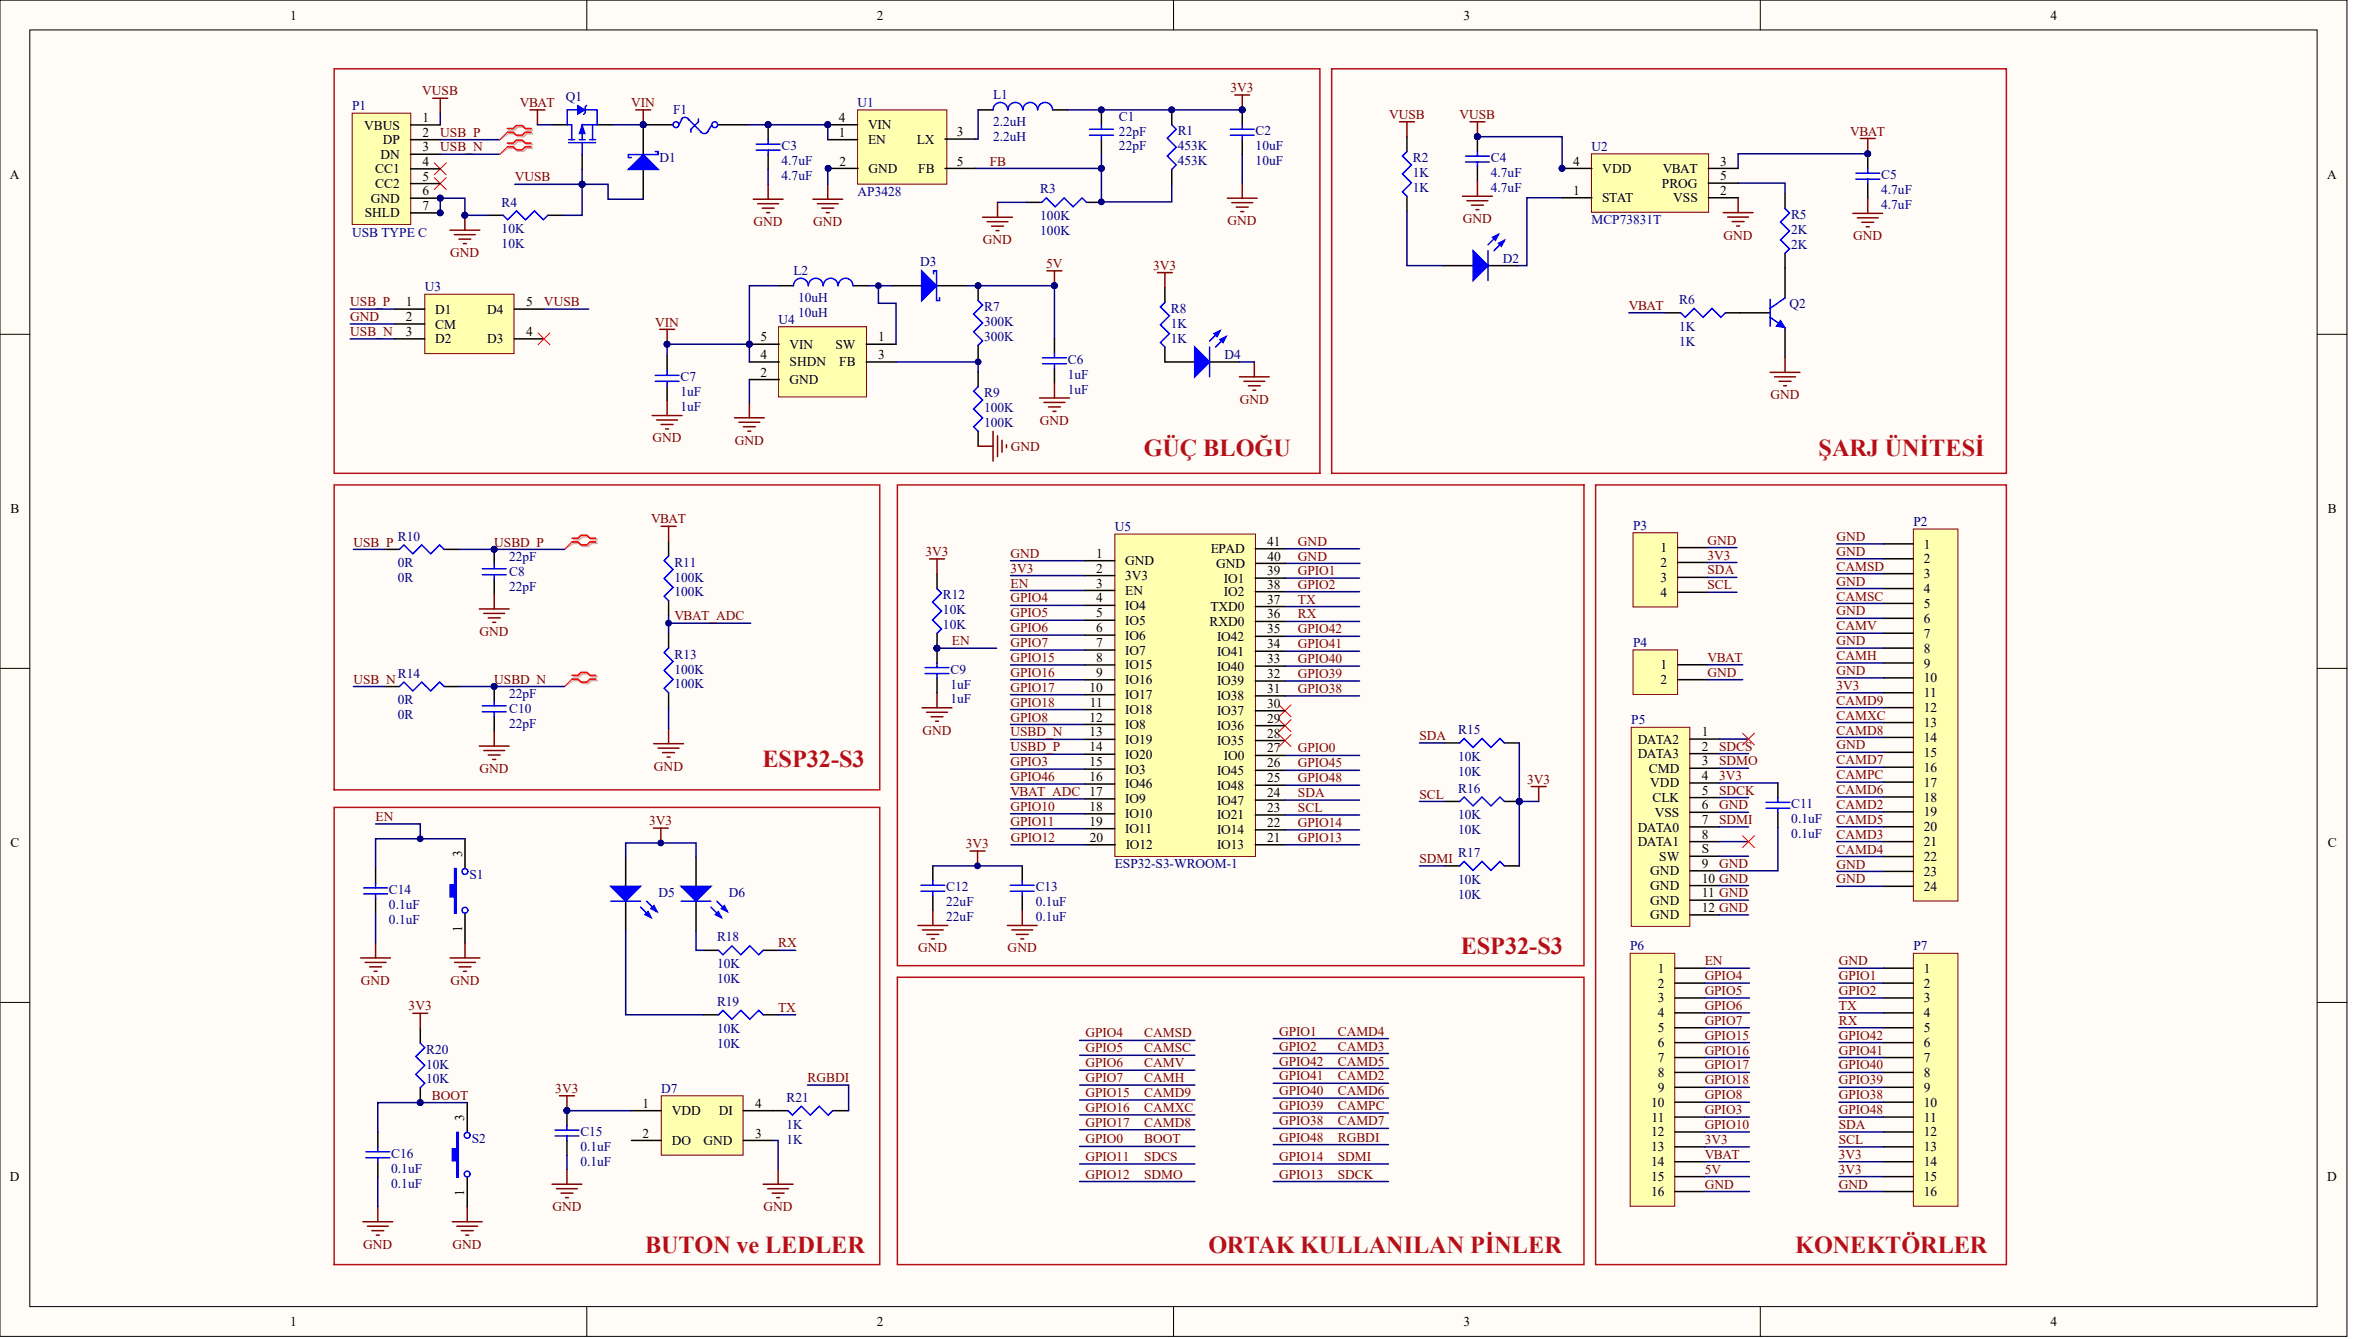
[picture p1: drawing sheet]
<svg xmlns="http://www.w3.org/2000/svg" width="666mm" height="378mm" viewBox="0 0 666 378" stroke-linecap="round" stroke-linejoin="round" font-family="sans-serif">
<defs><g id="words">
<g font-size="6.8" fill="#b70f17">
<text x="322.7" y="128.8">GÜÇ BLOĞU</text>
<text x="513.1" y="128.8">ŞARJ ÜNİTESİ</text>
<text x="215.1" y="216.4">ESP32-S3</text>
<text x="412.1" y="269.3">ESP32-S3</text>
<text x="182" y="353.7">BUTON ve LEDLER</text>
<text x="340.9" y="353.7">ORTAK KULLANILAN PİNLER</text>
<text x="506.5" y="353.7">KONEKTÖRLER</text>
</g>
<g font-size="3.8">
<text x="81.8" y="5.5">1</text>
<text x="247.4" y="5.5">2</text>
<text x="412.9" y="5.5">3</text>
<text x="578.5" y="5.5">4</text>
<text x="119.2" y="34.5">1</text>
<text x="236.7" y="34.4">4</text>
<text x="102.7" y="36.6">VBUS</text>
<text x="108" y="40.7">DP</text>
<text x="119.2" y="38.6">2</text>
<text x="236.7" y="38.6">1</text>
<text x="244.9" y="36.5">VIN</text>
<text x="244.9" y="40.7">EN</text>
<text x="258.6" y="40.5">LX</text>
<text x="270" y="38.4">3</text>
<text x="107.4" y="44.8">DN</text>
<text x="119.2" y="42.7">3</text>
<text x="119.2" y="46.8">4</text>
<text x="236.8" y="46.7">2</text>
<text x="270" y="46.7">5</text>
<text x="443.9" y="46.7">4</text>
<text x="485.3" y="46.7">3</text>
<text x="2.8" y="50.5">A</text>
<text x="105.9" y="48.9">CC1</text>
<text x="105.9" y="53.1">CC2</text>
<text x="119.2" y="51">5</text>
<text x="245" y="48.8">GND</text>
<text x="259.1" y="48.8">FB</text>
<text x="452.1" y="48.8">VDD</text>
<text x="468.9" y="52.9">PROG</text>
<text x="469.1" y="48.8">VBAT</text>
<text x="485.3" y="50.8">5</text>
<text x="656.6" y="50.5">A</text>
<text x="104.6" y="57.2">GND</text>
<text x="119.2" y="55.1">6</text>
<text x="119.2" y="59.2">7</text>
<text x="443.9" y="55">1</text>
<text x="452.1" y="57.1">STAT</text>
<text x="472.1" y="57.1">VSS</text>
<text x="485.3" y="55">2</text>
<text x="102.9" y="61.3">SHLD</text>
<text x="114.5" y="86.4">1</text>
<text x="122.8" y="88.5">D1</text>
<text x="137.5" y="88.5">D4</text>
<text x="148.4" y="86.4">5</text>
<text x="114.5" y="90.6">2</text>
<text x="114.5" y="94.8">3</text>
<text x="122.8" y="92.7">CM</text>
<text x="148.4" y="94.8">4</text>
<text x="122.8" y="96.9">D2</text>
<text x="137.5" y="96.9">D3</text>
<text x="214.5" y="96.3">5</text>
<text x="214.5" y="101.3">4</text>
<text x="222.8" y="98.4">VIN</text>
<text x="235.7" y="98.4">SW</text>
<text x="247.8" y="96.3">1</text>
<text x="247.8" y="101.3">3</text>
<text x="214.5" y="106.2">2</text>
<text x="222.8" y="103.4">SHDN</text>
<text x="236.8" y="103.4">FB</text>
<text x="222.8" y="108.3">GND</text>
<text x="2.9" y="144.8">B</text>
<text x="656.7" y="144.8">B</text>
<text x="357.5" y="154">41</text>
<text x="468.5" y="155.8">1</text>
<text x="542.8" y="154.8">1</text>
<text x="309.3" y="157.4">1</text>
<text x="309.3" y="161.6">2</text>
<text x="317.5" y="159.5">GND</text>
<text x="341.6" y="156.1">EPAD</text>
<text x="343.1" y="160.3">GND</text>
<text x="357.6" y="158.2">40</text>
<text x="468.5" y="160">2</text>
<text x="542.8" y="159">2</text>
<text x="309.3" y="165.8">3</text>
<text x="317.5" y="163.7">3V3</text>
<text x="317.5" y="167.9">EN</text>
<text x="345.3" y="164.4">IO1</text>
<text x="357.5" y="166.1">38</text>
<text x="357.5" y="162.3">39</text>
<text x="468.5" y="164.2">3</text>
<text x="542.8" y="163.2">3</text>
<text x="542.8" y="167.4">4</text>
<text x="309.3" y="170">4</text>
<text x="317.5" y="172.1">IO4</text>
<text x="341.5" y="172.4">TXD0</text>
<text x="345.3" y="168.2">IO2</text>
<text x="357.5" y="170.3">37</text>
<text x="468.5" y="168.4">4</text>
<text x="542.8" y="171.6">5</text>
<text x="309.3" y="174.2">5</text>
<text x="309.3" y="178.4">6</text>
<text x="317.5" y="176.3">IO5</text>
<text x="341.3" y="176.6">RXD0</text>
<text x="357.5" y="178.7">35</text>
<text x="357.5" y="174.5">36</text>
<text x="542.8" y="175.8">6</text>
<text x="542.8" y="180">7</text>
<text x="309.3" y="182.6">7</text>
<text x="317.5" y="180.5">IO6</text>
<text x="317.5" y="184.7">IO7</text>
<text x="343.4" y="185">IO41</text>
<text x="343.4" y="180.8">IO42</text>
<text x="357.5" y="182.9">34</text>
<text x="542.8" y="184.2">8</text>
<text x="309.3" y="186.8">8</text>
<text x="309.3" y="191">9</text>
<text x="317.5" y="188.9">IO15</text>
<text x="343.4" y="189.2">IO40</text>
<text x="357.5" y="191.3">32</text>
<text x="357.5" y="187.1">33</text>
<text x="468.5" y="188.9">1</text>
<text x="542.8" y="188.4">9</text>
<text x="307.4" y="195.2">10</text>
<text x="317.5" y="193.1">IO16</text>
<text x="317.5" y="197.3">IO17</text>
<text x="343.4" y="197.6">IO38</text>
<text x="343.4" y="193.4">IO39</text>
<text x="357.5" y="195.5">31</text>
<text x="468.5" y="193.1">2</text>
<text x="542.8" y="192.6">10</text>
<text x="542.8" y="196.8">11</text>
<text x="307.4" y="203.6">12</text>
<text x="307.5" y="199.4">11</text>
<text x="317.5" y="201.5">IO18</text>
<text x="343.4" y="201.8">IO37</text>
<text x="357.5" y="203.9">29</text>
<text x="357.5" y="199.7">30</text>
<text x="542.8" y="201">12</text>
<text x="307.4" y="207.8">13</text>
<text x="317.5" y="205.7">IO8</text>
<text x="317.5" y="209.9">IO19</text>
<text x="343.4" y="206">IO36</text>
<text x="357.5" y="208.1">28</text>
<text x="462.1" y="209.8">DATA2</text>
<text x="480.2" y="207.7">1</text>
<text x="542.8" y="205.2">13</text>
<text x="542.8" y="209.4">14</text>
<text x="307.4" y="212">14</text>
<text x="317.5" y="214.1">IO20</text>
<text x="343.4" y="210.2">IO35</text>
<text x="345.3" y="214.4">IO0</text>
<text x="357.5" y="212.3">27</text>
<text x="462.1" y="214">DATA3</text>
<text x="480.2" y="211.9">2</text>
<text x="480.2" y="216">3</text>
<text x="542.8" y="213.6">15</text>
<text x="307.4" y="216.2">15</text>
<text x="307.4" y="220.4">16</text>
<text x="317.5" y="218.3">IO3</text>
<text x="343.4" y="218.6">IO45</text>
<text x="357.5" y="220.7">25</text>
<text x="357.5" y="216.5">26</text>
<text x="465.2" y="218.1">CMD</text>
<text x="480.2" y="220.1">4</text>
<text x="542.8" y="217.8">16</text>
<text x="542.8" y="222">17</text>
<text x="317.5" y="222.5">IO46</text>
<text x="317.5" y="226.7">IO9</text>
<text x="343.4" y="227">IO47</text>
<text x="343.4" y="222.8">IO48</text>
<text x="357.5" y="224.9">24</text>
<text x="465.6" y="222.2">VDD</text>
<text x="466.2" y="226.4">CLK</text>
<text x="480.2" y="224.3">5</text>
<text x="542.8" y="226.2">18</text>
<text x="307.4" y="228.8">18</text>
<text x="307.4" y="233">19</text>
<text x="317.5" y="230.9">IO10</text>
<text x="343.4" y="231.2">IO21</text>
<text x="357.5" y="233.3">22</text>
<text x="357.5" y="229.1">23</text>
<text x="466.9" y="230.5">VSS</text>
<text x="480.2" y="228.4">6</text>
<text x="480.2" y="232.5">7</text>
<text x="542.8" y="230.4">19</text>
<text x="2.9" y="239.1">C</text>
<text x="307.5" y="237.5">20</text>
<text x="317.5" y="235.1">IO11</text>
<text x="317.6" y="239.6">IO12</text>
<text x="343.4" y="239.6">IO13</text>
<text x="343.4" y="235.4">IO14</text>
<text x="357.5" y="237.5">21</text>
<text x="462.1" y="234.6">DATA0</text>
<text x="462.1" y="238.7">DATA1</text>
<text x="480.2" y="236.6">8</text>
<text x="542.8" y="234.6">20</text>
<text x="542.8" y="238.8">21</text>
<text x="656.7" y="239.1">C</text>
<text x="130.4" y="241.7" transform="rotate(-90 130.4 241.7)">3</text>
<text x="468.1" y="242.9">SW</text>
<text x="480.2" y="244.9">9</text>
<text x="480.2" y="240.8">S</text>
<text x="542.8" y="243">22</text>
<text x="465.6" y="247">GND</text>
<text x="465.6" y="251.1">GND</text>
<text x="480.2" y="249">10 GND</text>
<text x="542.8" y="247.2">23</text>
<text x="542.8" y="251.4">24</text>
<text x="465.6" y="255.3">GND</text>
<text x="480.2" y="253.2">11 GND</text>
<text x="480.2" y="257.3">12 GND</text>
<text x="130.4" y="263" transform="rotate(-90 130.4 263)">1</text>
<text x="465.6" y="259.4">GND</text>
<text x="467.7" y="274.5">1</text>
<text x="542.8" y="274.5">1</text>
<text x="467.7" y="278.7">2</text>
<text x="542.8" y="278.7">2</text>
<text x="467.7" y="282.9">3</text>
<text x="467.7" y="287.1">4</text>
<text x="542.8" y="282.9">3</text>
<text x="542.8" y="287.1">4</text>
<text x="467.7" y="291.3">5</text>
<text x="542.8" y="291.3">5</text>
<text x="467.7" y="295.5">6</text>
<text x="467.7" y="299.7">7</text>
<text x="542.8" y="295.5">6</text>
<text x="542.8" y="299.7">7</text>
<text x="467.7" y="303.9">8</text>
<text x="542.8" y="303.9">8</text>
<text x="467.7" y="308.1">9</text>
<text x="542.8" y="308.1">9</text>
<text x="131" y="316.2" transform="rotate(-90 131 316.2)">3</text>
<text x="181.3" y="312.6">1</text>
<text x="189.5" y="314.7">VDD</text>
<text x="202.8" y="314.7">DI</text>
<text x="213.1" y="312.6">4</text>
<text x="465.8" y="312.3">10</text>
<text x="465.9" y="316.5">11</text>
<text x="542.8" y="312.3">10</text>
<text x="542.8" y="316.5">11</text>
<text x="181.3" y="321">2</text>
<text x="189.5" y="323.1">DO</text>
<text x="198.5" y="323.1">GND</text>
<text x="213.1" y="321">3</text>
<text x="465.8" y="320.7">12</text>
<text x="542.8" y="320.7">12</text>
<text x="465.8" y="324.9">13</text>
<text x="465.8" y="329.1">14</text>
<text x="542.8" y="324.9">13</text>
<text x="542.8" y="329.1">14</text>
<text x="2.8" y="333.4">D</text>
<text x="465.8" y="333.3">15</text>
<text x="542.8" y="333.3">15</text>
<text x="656.6" y="333.4">D</text>
<text x="131" y="337.4" transform="rotate(-90 131 337.4)">1</text>
<text x="465.8" y="337.5">16</text>
<text x="542.8" y="337.5">16</text>
<text x="81.8" y="374.2">1</text>
<text x="247.4" y="374.2">2</text>
<text x="412.9" y="374.2">3</text>
<text x="578.5" y="374.2">4</text>
</g>
<g font-size="3.8" fill="#800000">
<text x="119.1" y="26.9">VUSB</text>
<text x="347.2" y="26">3V3</text>
<text x="146.7" y="30.2">VBAT</text>
<text x="178.1" y="30.2">VIN</text>
<text x="391.9" y="33.5">VUSB</text>
<text x="411.7" y="33.5">VUSB</text>
<text x="124.2" y="38.6">USB_P</text>
<text x="522" y="38.2">VBAT</text>
<text x="124.2" y="42.7">USB_N</text>
<text x="279.2" y="46.7">FB</text>
<text x="145.2" y="51.2">VUSB</text>
<text x="212.6" y="63.8">GND</text>
<text x="229.4" y="63.8">GND</text>
<text x="346.4" y="63.5">GND</text>
<text x="412.7" y="62.9">GND</text>
<text x="277.3" y="68.9">GND</text>
<text x="486.3" y="67.6">GND</text>
<text x="522.8" y="67.8">GND</text>
<text x="127" y="72.6">GND</text>
<text x="295.2" y="75.6">5V</text>
<text x="325.4" y="76.1">3V3</text>
<text x="98.8" y="86.4">USB_P</text>
<text x="153.5" y="86.4">VUSB</text>
<text x="459.6" y="87.4">VBAT</text>
<text x="98.8" y="94.8">USB_N</text>
<text x="98.8" y="90.6">GND</text>
<text x="184.8" y="92.1">VIN</text>
<text x="349.8" y="113.9">GND</text>
<text x="499.5" y="112.6">GND</text>
<text x="293.4" y="119.9">GND</text>
<text x="184.1" y="124.9">GND</text>
<text x="207.3" y="125.5">GND</text>
<text x="285.2" y="127.2">GND</text>
<text x="183.7" y="147.7">VBAT</text>
<text x="99.7" y="154.2">USB_P</text>
<text x="139.4" y="154.2">USBD_P</text>
<text x="366.2" y="154">GND</text>
<text x="481.8" y="153.7">GND</text>
<text x="518.2" y="152.7">GND</text>
<text x="261.1" y="156.9">3V3</text>
<text x="285.1" y="157.4">GND</text>
<text x="285.1" y="161.6">3V3</text>
<text x="366.2" y="158.2">GND</text>
<text x="481.8" y="157.9">3V3</text>
<text x="518.2" y="161.1">CAMSD</text>
<text x="518.2" y="156.9">GND</text>
<text x="285.1" y="165.8">EN</text>
<text x="366.2" y="162.3">GPIO1</text>
<text x="366.2" y="166.1">GPIO2</text>
<text x="481.8" y="162.1">SDA</text>
<text x="481.8" y="166.3">SCL</text>
<text x="518.2" y="165.3">GND</text>
<text x="285.1" y="170">GPIO4</text>
<text x="366.2" y="170.3">TX</text>
<text x="518.2" y="169.5">CAMSC</text>
<text x="518.2" y="173.7">GND</text>
<text x="135.3" y="179.4">GND</text>
<text x="190.3" y="175.1">VBAT_ADC</text>
<text x="285.1" y="174.2">GPIO5</text>
<text x="285.1" y="178.4">GPIO6</text>
<text x="366.2" y="174.5">RX</text>
<text x="366.2" y="178.7">GPIO42</text>
<text x="518.2" y="177.9">CAMV</text>
<text x="268.6" y="182.1">EN</text>
<text x="285.1" y="182.6">GPIO7</text>
<text x="366.2" y="182.9">GPIO41</text>
<text x="518.2" y="182.1">GND</text>
<text x="285.1" y="186.8">GPIO15</text>
<text x="285.1" y="191">GPIO16</text>
<text x="366.2" y="187.1">GPIO40</text>
<text x="366.2" y="191.3">GPIO39</text>
<text x="481.8" y="186.8">VBAT</text>
<text x="481.8" y="191">GND</text>
<text x="518.2" y="186.3">CAMH</text>
<text x="518.2" y="190.5">GND</text>
<text x="99.7" y="192.9">USB_N</text>
<text x="139.4" y="192.9">USBD_N</text>
<text x="285.1" y="195.2">GPIO17</text>
<text x="366.2" y="195.5">GPIO38</text>
<text x="518.2" y="194.7">3V3</text>
<text x="285.1" y="199.4">GPIO18</text>
<text x="285.1" y="203.6">GPIO8</text>
<text x="518.2" y="198.9">CAMD9</text>
<text x="518.2" y="203.1">CAMXC</text>
<text x="260.2" y="207.3">GND</text>
<text x="285.1" y="207.8">USBD_N</text>
<text x="400.5" y="208.8">SDA</text>
<text x="518.2" y="207.3">CAMD8</text>
<text x="285.1" y="212">USBD_P</text>
<text x="366.2" y="212.3">GPIO0</text>
<text x="485" y="211.9">SDCS</text>
<text x="485" y="216">SDMO</text>
<text x="518.2" y="215.7">CAMD7</text>
<text x="518.2" y="211.5">GND</text>
<text x="135.3" y="218.1">GND</text>
<text x="184.5" y="217.4">GND</text>
<text x="285.1" y="216.2">GPIO3</text>
<text x="285.1" y="220.4">GPIO46</text>
<text x="366.2" y="216.5">GPIO45</text>
<text x="366.2" y="220.7">GPIO48</text>
<text x="430.8" y="221.1">3V3</text>
<text x="485" y="220.1">3V3</text>
<text x="518.2" y="219.9">CAMPC</text>
<text x="285.1" y="224.6">VBAT_ADC 17</text>
<text x="366.2" y="224.9">SDA</text>
<text x="400.5" y="225.3">SCL</text>
<text x="485" y="224.3">SDCK</text>
<text x="518.2" y="224.1">CAMD6</text>
<text x="106" y="231.7">EN</text>
<text x="183.2" y="232.9">3V3</text>
<text x="285.1" y="228.8">GPIO10</text>
<text x="285.1" y="233">GPIO11</text>
<text x="366.2" y="229.1">SCL</text>
<text x="366.2" y="233.3">GPIO14</text>
<text x="485" y="232.5">SDMI</text>
<text x="485" y="228.4">GND</text>
<text x="518.2" y="228.3">CAMD2</text>
<text x="518.2" y="232.5">CAMD5</text>
<text x="272.5" y="239.3">3V3</text>
<text x="285.2" y="237.5">GPIO12</text>
<text x="366.2" y="237.5">GPIO13</text>
<text x="518.2" y="236.7">CAMD3</text>
<text x="400.5" y="243.5">SDMI</text>
<text x="485" y="244.9">GND</text>
<text x="518.2" y="240.9">CAMD4</text>
<text x="518.2" y="245.1">GND</text>
<text x="518.2" y="249.3">GND</text>
<text x="219.5" y="267.3">RX</text>
<text x="259.1" y="268.7">GND</text>
<text x="284.3" y="268.7">GND</text>
<text x="481" y="272.4">EN</text>
<text x="518.8" y="272.4">GND</text>
<text x="101.8" y="277.9">GND</text>
<text x="127.1" y="277.9">GND</text>
<text x="481" y="276.6">GPIO4</text>
<text x="481" y="280.8">GPIO5</text>
<text x="518.8" y="276.6">GPIO1</text>
<text x="518.8" y="280.8">GPIO2</text>
<text x="115.3" y="285.1">3V3</text>
<text x="219.5" y="285.5">TX</text>
<text x="481" y="285">GPIO6</text>
<text x="518.8" y="285">TX</text>
<text x="306.2" y="292.7">GPIO4</text>
<text x="322.8" y="292.7">CAMSD</text>
<text x="360.9" y="292.3">GPIO1</text>
<text x="377.4" y="292.3">CAMD4</text>
<text x="481" y="289.2">GPIO7</text>
<text x="481" y="293.4">GPIO15</text>
<text x="518.8" y="289.2">RX</text>
<text x="518.8" y="293.4">GPIO42</text>
<text x="306.2" y="296.9">GPIO5</text>
<text x="322.8" y="296.9">CAMSC</text>
<text x="360.9" y="296.5">GPIO2</text>
<text x="377.4" y="296.5">CAMD3</text>
<text x="481" y="297.6">GPIO16</text>
<text x="518.8" y="297.6">GPIO41</text>
<text x="227.8" y="305.3">RGBDI</text>
<text x="306.2" y="301.1">GPIO6</text>
<text x="306.2" y="305.3">GPIO7</text>
<text x="322.8" y="305.3">CAMH</text>
<text x="322.8" y="301.1">CAMV</text>
<text x="360.9" y="300.7">GPIO42</text>
<text x="360.9" y="304.9">GPIO41</text>
<text x="377.4" y="300.7">CAMD5</text>
<text x="377.4" y="304.9">CAMD2</text>
<text x="481" y="301.8">GPIO17</text>
<text x="481" y="306">GPIO18</text>
<text x="518.8" y="306">GPIO39</text>
<text x="518.8" y="301.8">GPIO40</text>
<text x="121.9" y="310.3">BOOT</text>
<text x="156.7" y="308.4">3V3</text>
<text x="306.2" y="309.5">GPIO15</text>
<text x="322.8" y="309.5">CAMD9</text>
<text x="360.9" y="309.1">GPIO40</text>
<text x="377.4" y="309.1">CAMD6</text>
<text x="481" y="310.2">GPIO8</text>
<text x="518.8" y="310.2">GPIO38</text>
<text x="306.2" y="313.7">GPIO16</text>
<text x="306.2" y="317.9">GPIO17</text>
<text x="322.8" y="317.9">CAMD8</text>
<text x="322.8" y="313.7">CAMXC</text>
<text x="360.9" y="313.3">GPIO39</text>
<text x="360.9" y="317.6">GPIO38</text>
<text x="377.4" y="317.6">CAMD7</text>
<text x="377.4" y="313.3">CAMPC</text>
<text x="481" y="314.4">GPIO3</text>
<text x="518.8" y="314.4">GPIO48</text>
<text x="306.2" y="322.6">GPIO0</text>
<text x="322.8" y="322.6">BOOT</text>
<text x="360.9" y="322.1">GPIO48</text>
<text x="377.4" y="322.1">RGBDI</text>
<text x="481" y="318.6">GPIO10</text>
<text x="481" y="322.8">3V3</text>
<text x="518.8" y="318.6">SDA</text>
<text x="518.8" y="322.8">SCL</text>
<text x="306.2" y="327.6">GPIO11</text>
<text x="322.8" y="327.6">SDCS</text>
<text x="360.9" y="327.6">GPIO14</text>
<text x="377.4" y="327.6">SDMI</text>
<text x="481" y="327">VBAT</text>
<text x="518.8" y="327">3V3</text>
<text x="306.2" y="332.6">GPIO12</text>
<text x="322.8" y="332.6">SDMO</text>
<text x="360.9" y="332.6">GPIO13</text>
<text x="377.4" y="332.6">SDCK</text>
<text x="481" y="331.2">5V</text>
<text x="481" y="335.4">GND</text>
<text x="518.8" y="335.4">GND</text>
<text x="518.8" y="331.2">3V3</text>
<text x="155.8" y="341.8">GND</text>
<text x="215.4" y="341.8">GND</text>
<text x="102.5" y="352.3">GND</text>
<text x="127.7" y="352.3">GND</text>
</g>
<g font-size="3.8" fill="#000080">
<text x="159.6" y="28.5">Q1</text>
<text x="280.2" y="28.1">L1</text>
<text x="99.4" y="31.1">P1</text>
<text x="189.9" y="32.3">F1</text>
<text x="241.9" y="30.2">U1</text>
<text x="280.2" y="35.6">2.2uH</text>
<text x="315.7" y="34.2">C1</text>
<text x="280.2" y="39.8">2.2uH</text>
<text x="315.7" y="38.3">22pF</text>
<text x="332.3" y="38.2">R1</text>
<text x="354.3" y="38.2">C2</text>
<text x="186.1" y="45.7">D1</text>
<text x="220.5" y="42.4">C3</text>
<text x="220.5" y="46.6">4.7uF</text>
<text x="315.7" y="42.4">22pF</text>
<text x="332.3" y="46.6">453K</text>
<text x="332.3" y="42.4">453K</text>
<text x="354.3" y="46.6">10uF</text>
<text x="354.3" y="42.4">10uF</text>
<text x="398.6" y="45.7">R2</text>
<text x="420.6" y="45.7">C4</text>
<text x="449" y="42.6">U2</text>
<text x="220.5" y="50.8">4.7uF</text>
<text x="398.6" y="49.9">1K</text>
<text x="420.6" y="49.9">4.7uF</text>
<text x="530.7" y="50.5">C5</text>
<text x="141.5" y="58.3">R4</text>
<text x="241.9" y="55.4">AP3428</text>
<text x="293.5" y="54.6">R3</text>
<text x="398.6" y="54.1">1K</text>
<text x="420.6" y="54.1">4.7uF</text>
<text x="530.7" y="58.9">4.7uF</text>
<text x="530.7" y="54.7">4.7uF</text>
<text x="141.5" y="65.8">10K</text>
<text x="293.5" y="62.1">100K</text>
<text x="449" y="63.3">MCP73831T</text>
<text x="505.3" y="61.8">R5</text>
<text x="99.4" y="66.8">USB TYPE C</text>
<text x="141.5" y="70">10K</text>
<text x="293.5" y="66.3">100K</text>
<text x="505.3" y="70.2">2K</text>
<text x="505.3" y="66">2K</text>
<text x="223.9" y="77.7">L2</text>
<text x="259.6" y="75.2">D3</text>
<text x="424" y="74.2">D2</text>
<text x="119.8" y="82.2">U3</text>
<text x="225.2" y="89.4">10uH</text>
<text x="225.2" y="85.2">10uH</text>
<text x="277.6" y="87.8">R7</text>
<text x="330.3" y="88.3">R8</text>
<text x="473.8" y="85.7">R6</text>
<text x="504.9" y="87">Q2</text>
<text x="219.7" y="91.4">U4</text>
<text x="277.6" y="92">300K</text>
<text x="330.3" y="92.5">1K</text>
<text x="473.8" y="93.3">1K</text>
<text x="277.6" y="96.2">300K</text>
<text x="330.3" y="96.7">1K</text>
<text x="345.5" y="101.3">D4</text>
<text x="473.8" y="97.5">1K</text>
<text x="192" y="107.6">C7</text>
<text x="301.3" y="102.7">C6</text>
<text x="301.3" y="106.9">1uF</text>
<text x="192" y="111.8">1uF</text>
<text x="277.6" y="112.1">R9</text>
<text x="301.3" y="111.1">1uF</text>
<text x="192" y="116">1uF</text>
<text x="277.6" y="116.3">100K</text>
<text x="277.6" y="120.5">100K</text>
<text x="314.5" y="149.9">U5</text>
<text x="460.7" y="149.5">P3</text>
<text x="539.8" y="148.5">P2</text>
<text x="112.3" y="152.5">R10</text>
<text x="112.3" y="160.1">0R</text>
<text x="143.6" y="158.4">22pF</text>
<text x="190.3" y="159.9">R11</text>
<text x="112.3" y="164.3">0R</text>
<text x="143.6" y="166.8">22pF</text>
<text x="143.6" y="162.6">C8</text>
<text x="190.3" y="164.1">100K</text>
<text x="190.3" y="168.3">100K</text>
<text x="266" y="169.1">R12</text>
<text x="266" y="173.3">10K</text>
<text x="266" y="177.5">10K</text>
<text x="190.3" y="185.9">R13</text>
<text x="460.7" y="182.6">P4</text>
<text x="112.3" y="191.2">R14</text>
<text x="190.3" y="190.1">100K</text>
<text x="268.1" y="190.1">C9</text>
<text x="143.6" y="197.1">22pF</text>
<text x="190.3" y="194.3">100K</text>
<text x="268.1" y="194.3">1uF</text>
<text x="112.3" y="203">0R</text>
<text x="112.3" y="198.8">0R</text>
<text x="143.6" y="201.3">C10</text>
<text x="268.1" y="198.5">1uF</text>
<text x="143.6" y="205.5">22pF</text>
<text x="411.4" y="207.1">R15</text>
<text x="460.2" y="204.4">P5</text>
<text x="411.4" y="214.7">10K</text>
<text x="411.4" y="218.9">10K</text>
<text x="411.4" y="223.7">R16</text>
<text x="411.4" y="231.2">10K</text>
<text x="505.4" y="228.1">C11</text>
<text x="505.4" y="232.3">0.1uF</text>
<text x="411.4" y="235.4">10K</text>
<text x="505.4" y="236.5">0.1uF</text>
<text x="314.5" y="245">ESP32-S3-WROOM-1</text>
<text x="411.4" y="241.9">R17</text>
<text x="132.5" y="248.1">S1</text>
<text x="267" y="251.5">C12</text>
<text x="292.2" y="251.5">C13</text>
<text x="411.4" y="249.4">10K</text>
<text x="109.7" y="252.3">C14</text>
<text x="109.7" y="256.5">0.1uF</text>
<text x="185.8" y="253">D5</text>
<text x="205.6" y="253">D6</text>
<text x="267" y="255.7">22uF</text>
<text x="292.2" y="255.7">0.1uF</text>
<text x="411.4" y="253.6">10K</text>
<text x="109.7" y="260.7">0.1uF</text>
<text x="267" y="259.9">22uF</text>
<text x="292.2" y="259.9">0.1uF</text>
<text x="202.3" y="265.6">R18</text>
<text x="459.9" y="268.2">P6</text>
<text x="539.8" y="268.2">P7</text>
<text x="202.3" y="273.2">10K</text>
<text x="202.3" y="277.4">10K</text>
<text x="202.3" y="283.8">R19</text>
<text x="202.3" y="291.4">10K</text>
<text x="120.3" y="297.3">R20</text>
<text x="202.3" y="295.6">10K</text>
<text x="120.3" y="305.7">10K</text>
<text x="120.3" y="301.5">10K</text>
<text x="186.6" y="308.4">D7</text>
<text x="221.9" y="310.9">R21</text>
<text x="133.1" y="322.5">S2</text>
<text x="163.7" y="320.6">C15</text>
<text x="221.9" y="322.7">1K</text>
<text x="221.9" y="318.5">1K</text>
<text x="110.4" y="326.7">C16</text>
<text x="163.7" y="329">0.1uF</text>
<text x="163.7" y="324.8">0.1uF</text>
<text x="110.4" y="335.1">0.1uF</text>
<text x="110.4" y="330.9">0.1uF</text>
</g>
</g></defs>
<g fill="#fffcf8" stroke="#000" stroke-width=".28">
<path d="M0 0h662.1v377.1h-662.1z"/>
<path d="M8.4 8.5h645.3v360.2h-645.3z"/>
</g>
<path d="M165.5 0v8.5M331.1 0v8.5M496.6 0v8.5M0 94.3h8.4M653.8 94.3h8.4M0 188.6h8.4M653.8 188.6h8.4M0 282.9h8.4M653.8 282.9h8.4M165.5 368.7v8.4M331.1 368.7v8.4M496.6 368.7v8.4" fill="none" stroke="#000" stroke-width=".28"/>
<g fill="none" stroke="#800000" stroke-width=".42">
<path d="M122.1 27.7h4.2M124.2 27.7v4.2M348.4 26.8h4.2M350.5 26.8v4.2M212.5 56.2h8.4M213.8 57.5h5.9M215 58.7h3.4M216.3 60h.8M216.7 52v4.2M229.3 56.2h8.4M230.6 57.5h5.9M231.9 58.7h3.3"/>
<path d="M233.1 60h.9M233.5 52v4.2M346.3 55.9h8.4M347.5 57.2h5.9M348.8 58.4h3.4M350.1 59.7h.8M350.5 51.7v4.2M126.9 65h8.5M128.2 66.2h5.9M129.5 67.5h3.3M130.7 68.7h.9M131.2 60.8v4.2"/>
<path d="M263.2 256.9v4.2M273.7 240.1h4.2M275.8 240.1v4.2M259 261.1h8.4M260.2 262.4h5.9M261.5 263.7h3.4M262.8 264.9h.8"/>
</g>
<g fill="#000080" stroke="#000080" stroke-width=".28">
<circle cx="131.1" cy="60.7" r=".82"/>
<circle cx="216.7" cy="35.2" r=".82"/>
<circle cx="350.5" cy="31" r=".82"/>
<circle cx="275.8" cy="244.3" r=".82"/>
</g>
<path d="M122.5 46l3.4 3.3M125.9 46l-3.4 3.3M360.9 198.9l3.3 3.3M364.2 198.9l-3.3 3.3M360.9 203.1l3.3 3.3M364.2 203.1l-3.3 3.3" fill="none" stroke="#f00" stroke-width=".28"/>
<path d="M216.7 35.2v4.2M350.5 31v4.2M350.5 39.4v4.2M216.7 43.6v4.2M263.2 244.3v4.2M263.2 252.7v4.2" fill="none" stroke="#000" stroke-width=".42"/>
<path d="M216.7 39.4v1.3M347.1 36.5h6.7M347.1 38.2h6.7M350.5 35.2v1.3M350.5 38.2v1.2M213.4 40.7h6.7M213.4 42.4h6.7M216.7 42.4v1.2M259.8 249.8h6.7M259.8 251.5h6.7M263.2 248.5v1.3M263.2 251.5v1.2" fill="none" stroke="#00f" stroke-width=".42"/>
<path d="M460.7 183.4h12.6v12.5h-12.6z" fill="#ffffb0" stroke="#800000" stroke-width=".28"/>
<g fill="none" stroke="#000" stroke-width=".42">
<path d="M328.7 97.9v4.2h8.4M328.7 81.1v4.2M341.3 102.1h8.4M264.4 161.9v4.2M264.4 178.7v8.4M264.4 191.3v4.2M473.3 187.6h8.5M473.3 191.8h8.5M407.6 209.6h4.2M424.4 209.6h4.2M407.6 226.1h4.2M424.4 226.1h4.2"/>
<path d="M106 245.1v4.2M106 253.5v4.2M288.4 244.3v4.2M288.4 252.7v4.2M198.5 268.2h4.2M215.3 268.2h4.2M198.5 286.3h4.2M215.3 286.3h4.2M106.6 319.5v4.2M106.6 327.9v4.2"/>
</g>
<g fill="#000080" stroke="#000080" stroke-width=".28">
<circle cx="428.6" cy="226.1" r=".82"/>
<circle cx="264.3" cy="182.9" r=".82"/>
</g>
<g fill="none" stroke="#00f" stroke-width=".42">
<path d="M328.7 85.3l-1.3 1.3 2.5 2.5-2.5 2.5 2.5 2.6-2.5 2.5 1.3 1.2M341.3 97.9v8.4M344.2 93.3l-2.9 3M345.9 95l-2.9 2.9M264.4 166.1l1.2 1.3-2.5 2.5 2.5 2.5-2.5 2.5 2.5 2.6-1.2 1.2M261 188.4h6.7M261 190.1h6.7M264.4 187.1v1.3M264.4 190.1v1.2M411.8 209.6l1.3-1.2 2.5 2.5 2.5-2.5 2.6 2.5 2.5-2.5 1.2 1.2M411.8 226.1l1.3-1.2 2.5 2.5 2.5-2.5 2.6 2.5 2.5-2.5 1.2 1.2M102.6 250.6h6.7"/>
<path d="M102.6 252.2h6.7M106 249.3v1.3M106 252.2v1.3M285 249.8h6.8M285 251.5h6.8M288.4 248.5v1.3M288.4 251.5v1.2M202.7 268.2l1.3 1.2 2.5-2.5 2.5 2.5 2.5-2.5 2.6 2.5 1.2-1.2M202.7 286.3l1.3-1.2 2.5 2.5 2.5-2.5 2.5 2.5 2.6-2.5 1.2 1.2M103.2 325h6.8M103.2 326.7h6.8M106.6 323.7v1.3"/>
<path d="M106.6 326.7v1.2"/>
</g>
<g fill="none" stroke="#800000" stroke-width=".42">
<path d="M149.5 31h4.2M151.6 31v4.2M326.6 76.9h4.2M328.7 76.9v4.2M349.7 106.3h8.4M350.9 107.6h5.9M352.2 108.9h3.4M353.5 110.1h.8M353.9 102.1v4.2M262.3 157.7h4.2M264.4 157.7v4.2M260.2 199.7h8.4"/>
<path d="M264.4 195.5v4.2M261.4 201h5.9M262.7 202.2h3.3M263.9 203.5h.9M432 221.9h4.2M434.1 221.9v4.2M288.4 256.9v4.2M101.8 270.3h8.4M103 271.6h5.9M104.3 272.8h3.3M105.5 274.1h.9M106 266.1v4.2"/>
<path d="M127 270.3h8.4M128.2 271.6h5.9M129.5 272.8h3.4M130.8 274.1h.8M131.2 266.1v4.2M284.2 261.1h8.4M285.5 262.4h5.9M286.7 263.7h3.4M288 264.9h.8M102.4 344.7h8.4M103.7 346h5.8M104.9 347.3h3.4"/>
<path d="M106.2 348.5h.8M106.6 340.5v4.2M127.6 344.7h8.4M128.9 346h5.9M130.1 347.3h3.4M131.4 348.5h.8M131.8 340.5v4.2"/>
</g>
<g fill="#00f" stroke="#00f" stroke-width=".42">
<path d="M337.1 97.9l4.2 4.2-4.2 4.2z"/>
<path d="M344.2 95.8l1.7-.8-.8 1.7z"/>
<path d="M342.5 94.2l1.7-.9-.8 1.7z"/>
</g>
<path d="M119.8 83h25.2v16.8h-25.2z" fill="#ffffb0" stroke="#800000" stroke-width=".28"/>
<path d="M111.4 87.2h8.4M111.4 91.4h8.4M111.4 95.6h8.4M145.1 87.2h8.4M145.1 95.6h8.4" fill="none" stroke="#000" stroke-width=".42"/>
<path d="M539.8 149.3h12.6v104.9h-12.6z" fill="#ffffb0" stroke="#800000" stroke-width=".28"/>
<g fill="none" stroke="#000" stroke-width=".42">
<path d="M531.4 153.5h8.4M531.4 157.7h8.4M531.4 161.9h8.4M531.4 166.1h8.4M531.4 170.3h8.4M531.4 174.5h8.4M531.4 178.7h8.4M531.4 182.9h8.4M531.4 187.1h8.4M531.4 191.3h8.4M531.4 195.5h8.4M531.4 199.7h8.4"/>
<path d="M531.4 203.9h8.4M531.4 208.1h8.4M531.4 212.3h8.4M531.4 216.5h8.4M531.4 220.7h8.4M531.4 224.9h8.4M531.4 229.1h8.4M531.4 233.3h8.4M531.4 237.5h8.4M531.4 241.7h8.4M531.4 245.9h8.4M531.4 250.1h8.4"/>
</g>
<path d="M151.8 93.9l3.4 3.4M155.2 93.9l-3.4 3.4" fill="none" stroke="#f00" stroke-width=".28"/>
<path d="M460.7 150.3h12.6v21h-12.6z" fill="#ffffb0" stroke="#800000" stroke-width=".28"/>
<g fill="none" stroke="#000" stroke-width=".42">
<path d="M155.8 35.2h4.2M168.4 35.2h4.3M189.9 35.2h-8.4v8.4M202.5 35.2h8.4M276 31h4.2M297 31h4.2M310.7 31v4.2M310.7 39.4v4.2M330.6 31v4.2M396.9 38.6v4.2M416.8 38.6v4.2M164.2 43.6v4.2"/>
<path d="M181.5 47.8v8.4M289.7 57.1h4.2M306.5 57.1h4.2M330.6 47.8v4.2M396.9 55.4v4.2M416.8 47v4.2M503.6 54.7v4.2M527 43.4v4.2M527 51.8v4.2M137.8 60.8h4.2M154.6 60.8h4.2M407.2 75h8.4"/>
<path d="M419.8 75h8.4M503.6 71.5v4.2M473.3 154.5h8.5M473.3 158.7h8.5M473.3 162.9h8.5M473.3 167.1h8.5M131.2 236.7v8.4M131.2 257.7v8.4M118.6 290.1v4.2M118.6 306.9v4.2M131.8 311.1v8.4M131.8 332.1v8.4"/>
</g>
<g fill="#000080" stroke="#000080" stroke-width=".28">
<circle cx="181.5" cy="35.2" r=".82"/>
<circle cx="118.6" cy="311.1" r=".82"/>
<circle cx="330.6" cy="31" r=".82"/>
<circle cx="310.7" cy="31" r=".82"/>
<circle cx="416.8" cy="38.6" r=".82"/>
<circle cx="526.9" cy="43.4" r=".82"/>
</g>
<g fill="#00f" stroke="#00f" stroke-width=".42">
<path d="M177.3 47.8l4.2-4.2 4.2 4.2z"/>
<path d="M415.6 70.8l4.2 4.2-4.2 4.2z"/>
<path d="M422.8 68.7l1.6-.9-.8 1.7z"/>
<path d="M421.1 67l1.7-.9-.9 1.7z"/>
<path d="M128.9 319.5h.4v12.6h-.4v-4.6h-1.3v-3.3h1.3z" fill-rule="evenodd"/>
<path d="M128.2 245.1h.5v12.6h-.5v-4.6h-1.2v-3.4h1.2z" fill-rule="evenodd"/>
</g>
<g fill="none" stroke="#00f" stroke-width=".42">
<path d="M160.5 39.4h1.6M163 31h-3v4.2h1.3v4.2M163.4 39.4h1.7M165.1 31h3.3v4.2h-4.2v4.2M165.5 29.7l-.4 .5v1.6l-.4 .5M166.3 39.4h1.7M167.2 35.2v4.2M192.2 33.7a1.24 1.24 0 0 1 1.2-.6 1.24 1.24 0 0 1 1 .9M192.4 33.5l-.8 1.7M194.1 33.5l3.8 3.8M197 33.5v.9l-2.1 2.1v.8M199.8 37a1.24 1.24 0 0 1-2.1 .1"/>
<path d="M200.8 35.2l-1.2 2.1M284.3 31a2.08 2.08 0 0 0-2-2.1 2.08 2.08 0 0 0-2.1 2.1M292.7 31a2.1 2.1 0 0 0-2.1-2.1 2.1 2.1 0 0 0-2.1 2.1 2.08 2.08 0 0 0-2-2.1 2.08 2.08 0 0 0-2.1 2.1M296.9 31a2.08 2.08 0 0 0-2-2.1 2.08 2.08 0 0 0-2.1 2.1M307.4 36.5h6.7M307.4 38.2h6.7M310.7 35.2v1.3M310.7 38.2v1.2M330.6 35.2l1.2 1.3-2.5 2.5 2.5 2.5-2.5 2.5 2.5 2.6-1.2 1.2M160.5 40.3h7.5M164.2 40.3v3.3M184.8 42.8h.9v.8h-8.4v.9h.8"/>
<path d="M293.9 57.1l1.3-1.3 2.5 2.6 2.5-2.6 2.6 2.6 2.5-2.6 1.2 1.3M396.9 42.8l-1.2 1.2 2.5 2.6-2.5 2.5 2.5 2.5-2.5 2.5 1.2 1.3M413.5 44h6.7M413.5 45.7h6.7M416.8 42.8v1.2M416.8 45.7v1.3M503.6 58.9l1.3 1.2-2.5 2.5 2.5 2.6-2.5 2.5 2.5 2.5-1.3 1.3M523.6 48.9h6.7M523.6 50.5h6.7M527 47.6v1.3M527 50.5v1.3M142 60.8l1.2 1.2 2.5-2.5 2.6 2.5 2.5-2.5 2.5 2.5 1.3-1.2"/>
<path d="M419.8 70.8v8.4M422.8 66.1l-3 3M424.4 67.8l-2.9 3M118.6 294.3l1.2 1.3-2.5 2.5 2.5 2.5-2.5 2.5 2.5 2.6-1.2 1.2"/>
<circle cx="190.7" cy="35.2" r=".82"/>
<circle cx="201.6" cy="35.2" r=".82"/>
<circle cx="131.2" cy="256.8" r=".82"/>
<circle cx="131.2" cy="245.9" r=".82"/>
<circle cx="131.8" cy="331.3" r=".82"/>
<circle cx="131.8" cy="320.4" r=".82"/>
</g>
<g fill="none" stroke="#800000" stroke-width=".42">
<path d="M179.4 31h4.2M181.5 31v4.2M394.8 34.4h4.2M396.9 34.4v4.2M414.7 34.4h4.2M416.8 34.4v4.2M524.9 39.1h4.2M527 39.1v4.2M281.4 57.1v4.2M527 56v4.2M277.2 61.3h8.4M278.5 62.6h5.9"/>
<path d="M279.8 63.8h3.3M281 65.1h.9M522.8 60.2h8.4M524 61.5h5.9M525.3 62.7h3.3M526.5 64h.9M116.5 285.9h4.2M118.6 285.9v4.2"/>
</g>
<g fill="#00f" stroke="#00f" stroke-width=".28">
<path d="M164.2 35.2l.9 2.5h-1.7z"/>
<path d="M163 29.7l2.1 1.3-2.1 1.3z"/>
</g>
<path d="M219.7 92.2h24.8v19.8h-24.8z" fill="#ffffb0" stroke="#800000" stroke-width=".28"/>
<g fill="none" stroke="#000" stroke-width=".42">
<path d="M211.4 97.1h8.4M219.7 80.6h4.2M240.7 80.6h4.2M244.4 97.1h8.4M276 80.6v4.2M276 97.4v4.2M297.5 95.5v4.2M470 88.3h4.2M486.8 88.3h4.2M188.2 100.5v4.2M188.2 108.9v4.2M211.4 102.1h8.4"/>
<path d="M211.4 107.1h8.4M244.4 102.1h8.4M276 104.9v4.2M297.5 103.9v4.2M276 121.7v4.2"/>
</g>
<g fill="none" stroke="#00f" stroke-width=".42">
<path d="M228 80.6a2.08 2.08 0 0 0-2.1-2.1 2.08 2.08 0 0 0-2 2.1M236.4 80.6a2.1 2.1 0 0 0-2.1-2.1 2.1 2.1 0 0 0-2.1 2.1 2.08 2.08 0 0 0-2-2.1 2.08 2.08 0 0 0-2.1 2.1M240.6 80.6a2.08 2.08 0 0 0-2-2.1 2.08 2.08 0 0 0-2.1 2.1M276 84.8l1.2 1.3-2.5 2.5 2.5 2.5-2.5 2.5 2.5 2.6-1.2 1.2M297.5 99.7v1.3M474.2 88.3l1.2 1.2 2.6-2.5 2.5 2.5 2.5-2.5 2.5 2.5 1.3-1.2M184.8 105.9h6.8M184.8 107.6h6.8M188.2 104.7v1.2M188.2 107.6v1.3M276 109.1l-1.3 1.3 2.5 2.5-2.5 2.5 2.5 2.5-2.5 2.5 1.3 1.3M294.1 101h6.8"/>
<path d="M294.1 102.6h6.8M297.5 102.6v1.3"/>
</g>
<g fill="#000080" stroke="#000080" stroke-width=".28">
<circle cx="275.9" cy="80.6" r=".82"/>
<circle cx="297.5" cy="80.6" r=".82"/>
<circle cx="188.2" cy="97.1" r=".82"/>
</g>
<g fill="none" stroke="#800000" stroke-width=".42">
<path d="M295.4 76.4h4.2M297.5 76.4v4.2M186.1 92.9h4.2M188.2 92.9v4.2M184 117.3h8.4M185.3 118.5h5.9M186.5 119.8h3.4M188.2 113.1v4.2M207.2 117.9h8.4M208.5 119.1h5.9M211.4 113.7v4.2M293.3 112.3h8.4"/>
<path d="M294.6 113.6h5.8M295.8 114.8h3.4M297.1 116.1h.8M297.5 108.1v4.2M187.8 121h.8M209.7 120.4h3.4M211 121.7h.8M276 125.9h4.2M280.2 121.7v8.4M281.4 123v5.9M282.7 124.2v3.4M284 125.5v.8"/>
</g>
<path d="M459.9 269h12.6v71.4h-12.6z" fill="#ffffb0" stroke="#800000" stroke-width=".28"/>
<g fill="none" stroke="#000" stroke-width=".42">
<path d="M472.5 273.2h8.5M472.5 277.4h8.5M472.5 281.6h8.5M472.5 285.8h8.5M472.5 290h8.5M472.5 294.2h8.5M472.5 298.4h8.5M472.5 302.6h8.5M472.5 306.8h8.5M472.5 311h8.5M472.5 315.2h8.5M472.5 319.4h8.5"/>
<path d="M472.5 323.6h8.5M472.5 327.8h8.5M472.5 332h8.5M472.5 336.2h8.5"/>
</g>
<path d="M539.8 269h12.6v71.4h-12.6z" fill="#ffffb0" stroke="#800000" stroke-width=".28"/>
<g fill="none" stroke="#000" stroke-width=".42">
<path d="M503.6 75.7v8.4M251.6 80.6h8.4M264.2 80.6h8.4M491 88.3h8.4M503.6 92.5v8.4M531.4 273.2h8.4M531.4 277.4h8.4M531.4 281.6h8.4M531.4 285.8h8.4M531.4 290h8.4M531.4 294.2h8.4M531.4 298.4h8.4"/>
<path d="M531.4 302.6h8.4M531.4 306.8h8.4M531.4 311h8.4M531.4 315.2h8.4M531.4 319.4h8.4M531.4 323.6h8.4M531.4 327.8h8.4M531.4 332h8.4M531.4 336.2h8.4"/>
</g>
<path d="M260 76.4l4.2 4.2-4.2 4.2z" fill="#00f" stroke="#00f" stroke-width=".42"/>
<path d="M263.4 77.3v-.9h.8v8.4h.9v-.8M499.4 89.5l4.2 3M499.4 84.5v7.5M503.6 84.1l-4.2 2.9" fill="none" stroke="#00f" stroke-width=".42"/>
<path d="M502.4 90.4l1.2 2.1-2.5-.5z" fill="#00f" stroke="#00f" stroke-width=".28"/>
<path d="M499.4 105.1h8.4M500.7 106.3h5.9M501.9 107.6h3.4M503.2 108.9h.8M503.6 100.9v4.2" fill="none" stroke="#800000" stroke-width=".42"/>
<path d="M124.2 39.4h16.8M124.2 43.5h16.8M98.8 95.6h12.6M98.8 91.4h12.6M98.8 87.2h12.6M211.4 97.1v5M211.4 107.1v6.6" fill="none" stroke="#000080" stroke-width=".42"/>
<circle cx="211.4" cy="97.1" r=".82" fill="#000080" stroke="#000080" stroke-width=".28"/>
<circle cx="211.4" cy="97.1" r=".21" fill="#000080"/>
<g fill="#000080" stroke="#000080" stroke-width=".28">
<circle cx="211.4" cy="97.1" r=".82"/>
<circle cx="247.8" cy="80.6" r=".82"/>
<circle cx="181.5" cy="35.2" r=".82"/>
<circle cx="275.9" cy="102.1" r=".82"/>
<circle cx="264.3" cy="182.9" r=".82"/>
<circle cx="118.6" cy="236.7" r=".82"/>
<circle cx="164.2" cy="52" r=".82"/>
</g>
<g fill="none" stroke="#000080" stroke-width=".42">
<path d="M151.6 35.2h4.2M172.7 35.2h8.8M164.2 47.8v4.2M216.7 47.8v4.2M233.8 47.5h-.3v4.5M350.5 43.6v8.1M153.5 87.2h12.6M219.7 80.6h-8.3v16.5M244.9 80.6h6.7M247.8 80.6v5h5v11.5M252.8 102.1h23.2M276 101.6v3.3"/>
<path d="M349.7 102.1h4.2M285.1 158.2h21M362.7 159h21M481.8 158.7h8.2M481.8 154.5h8.2M518.2 157.7h13.2M518.2 153.5h13.2M285.1 179.2h21M285.1 175h21M285.1 170.8h21M285.1 166.6h21M285.1 162.4h21"/>
<path d="M362.5 179.6h21.1M362.5 175.4h21.1M362.5 171.2h21.1M362.5 167h21.1M362.5 163.1h21.1M481.8 167.1h8.2M481.8 162.9h8.2M518.2 178.7h13.2M518.2 170.3h13.2M518.2 161.9h13.2M518.2 174.5h13.2M518.2 166.1h13.2"/>
<path d="M264.4 182.9h16.8M285.1 196h21M285.1 191.8h21M285.1 187.6h21M285.1 183.4h21M362.5 196.4h21.1M362.5 192.2h21.1M362.5 188h21.1M518.2 182.9h13.2M518.2 199.7h13.2M518.2 195.5h13.2M518.2 187.1h13.2"/>
<path d="M518.2 191.3h13.2M285.1 212.8h21M285.1 217h21M285.1 208.6h21M285.1 204.4h21M285.1 200.2h21M362.5 217.4h21.1M362.5 213.2h21.1M400.5 209.6h7.1M518.2 216.5h13.2M518.2 212.3h13.2M518.2 208.1h13.2"/>
<path d="M518.2 203.9h13.2M106 232.5h12.6v4.2M131.2 236.7h-25.2v8.4M285.1 221.2h21M362.5 221.6h21.1M518.2 237.5h13.2M518.2 233.3h13.2M518.2 229.1h13.2M518.2 224.9h13.2M518.2 220.7h13.2M106 257.7v8.4M263.2 244.3h25.2"/>
<path d="M518.2 241.7h13.2M518.2 250.1h13.2M518.2 245.9h13.2M481 277.4h12.6M481 273.2h12.6M518.8 277.4h12.6M518.8 273.2h12.6M481 298.4h12.6M481 294.2h12.6M481 290h12.6M481 285.8h12.6M481 281.6h12.6"/>
<path d="M518.8 298.4h12.6M518.8 294.2h12.6M518.8 290h12.6M518.8 285.8h12.6M518.8 281.6h12.6M131.8 311.1h-25.2v8.4M481 319.4h12.6M481 315.2h12.6M481 311h12.6M481 306.8h12.6M481 302.6h12.6M518.8 319.4h12.6"/>
<path d="M518.8 315.2h12.6M518.8 311h12.6M518.8 306.8h12.6M518.8 302.6h12.6M106.6 332.1v8.4M481 336.2h12.6M481 332h12.6M481 327.8h12.6M481 323.6h12.6M518.8 336.2h12.6M518.8 332h12.6M518.8 327.8h12.6"/>
<path d="M518.8 323.6h12.6"/>
</g>
<path d="M186.6 309.2h23.1v16.8h-23.1z" fill="#ffffb0" stroke="#800000" stroke-width=".28"/>
<path d="M176.5 241.7v8.4M176.5 254.3v8.4M196.4 241.7v8.4M196.4 254.3v8.4M160 313.4v4.2M178.2 313.4h8.4M209.7 313.4h12.6M234.9 313.4h4.2M160 321.8v4.2M178.2 321.8h8.4M209.7 321.8h8.4" fill="none" stroke="#000" stroke-width=".42"/>
<g fill="none" stroke="#800000" stroke-width=".42">
<path d="M412.6 55.4h8.4M413.9 56.6h5.9M415.1 57.9h3.4M416.4 59.2h.9M416.8 51.2v4.2M486.2 60h8.4M490.4 55.8v4.2M487.4 61.3h5.9M488.7 62.5h3.4M490 63.8h.8M184.3 233.7h4.2M186.4 233.7v4.2"/>
<path d="M157.9 309.2h4.2M160 309.2v4.2M155.7 334.2h8.5M157 335.4h5.9M158.3 336.7h3.3M159.5 337.9h.9M160 330v4.2M215.3 334.2h8.4M216.6 335.4h5.9M217.9 336.7h3.3M219.1 337.9h.9M219.5 330v4.2"/>
</g>
<g fill="#000080" stroke="#000080" stroke-width=".28">
<circle cx="159.9" cy="313.4" r=".82"/>
<circle cx="186.4" cy="237.8" r=".82"/>
<circle cx="350.5" cy="31" r=".82"/>
<circle cx="310.7" cy="57" r=".82"/>
<circle cx="310.7" cy="47.5" r=".82"/>
<circle cx="188.2" cy="97.1" r=".82"/>
<circle cx="211.4" cy="97.1" r=".82"/>
<circle cx="297.5" cy="80.6" r=".82"/>
<circle cx="216.7" cy="35.2" r=".82"/>
<circle cx="526.9" cy="43.4" r=".82"/>
<circle cx="428.6" cy="226.1" r=".82"/>
<circle cx="416.8" cy="38.6" r=".82"/>
</g>
<path d="M172.3 254.3h8.4M180.7 256l3 2.9M182.4 254.3l3 2.9M192.2 254.3h8.4M200.6 256l2.9 2.9M202.3 254.3l2.9 2.9M156.6 318.9h6.7M160 317.6v1.3M222.3 313.4l1.3 1.3 2.5-2.6 2.5 2.6 2.5-2.6 2.6 2.6 1.2-1.3M156.6 320.5h6.7M160 320.5v1.3" fill="none" stroke="#00f" stroke-width=".42"/>
<g fill="none" stroke="#000080" stroke-width=".42">
<path d="M210.9 35.2h5.8v.3M276 31v8.2h-1M301.2 31h49.3M416.8 38.6h23.9v8.9M275 47.5h35.7M281.4 57.1h8.3M310.7 43.6v13.5M330.6 52v5h-19.9M396.9 59.6v15.4h10.3M440.7 55.8h-9.9v19.2h-2.6M490.4 51.7h13.2v3M527 43.3l-36.6 .1v4.1"/>
<path d="M211.4 97.1h-23.2v3.4M272.6 80.6h24.9v14.9M459.6 88.3h10.4M481.8 191.8h9.9M481.8 187.6h9.9M428.6 209.6v16.5h5.5M400.5 226.1h7.1M176.5 241.7v-3.8h19.9v3.8M176.5 262.7v23.6h22M196.4 262.7v5.5h2.1M219.5 268.2h5M219.5 286.3h5"/>
<path d="M304.6 293.6h32.5M304.6 297.8h32.5M359.2 293.1h32.5M359.2 297.3h32.5M160 313.4h18.2M227.8 306.2h11.6v7.2h-.3M304.6 302h32.5M304.6 306.2h32.5M304.6 310.4h32.5M304.6 314.6h32.5M304.6 318.8h32.5M359.2 318.4h32.5"/>
<path d="M359.2 301.5h32.5M359.2 305.7h32.5M359.2 309.9h32.5M359.2 314.1h32.5M160 326v4M218.1 321.8h1.4v8.2M304.6 323.5h32.5M359.2 323h32.5"/>
</g>
<g fill="#00f" stroke="#00f" stroke-width=".42">
<path d="M172.3 250.1h8.4l-4.2 4.2z"/>
<path d="M182 258.1l.8-.9 .9 1.7z"/>
<path d="M183.7 256.4l.8-.8 .9 1.6z"/>
<path d="M192.2 250.1h8.4l-4.2 4.2z"/>
<path d="M201.8 258.1l.9-.9 .8 1.7z"/>
<path d="M203.5 256.4l.9-.8 .8 1.6z"/>
</g>
<path d="M94.3 19.4h278.1v114.2h-278.1zM375.7 19.4h190.4v114.2h-190.4z" fill="none" stroke="#b70f17" stroke-width=".42"/>
<path d="M161.8 152.3h1.7l.8-.8h1.7l.8 .8h1.7M161.8 153.3h1.7l.8 .9h1.7l.8-.9h1.7M161.8 191h1.7l.8-.9h1.7l.8 .9h1.7M161.8 192h1.7l.8 .9h1.7l.8-.9h1.7" fill="none" stroke="#d0a19e" stroke-width=".42"/>
<path d="M161.8 153.3l-2.5 1.7M161.8 192l-2.5 1.7" fill="none" stroke="#d0a19e" stroke-width=".28"/>
<path d="M161.4 151.9h1.7l.8-.9h1.7l.8 .9h1.7M161.4 152.9h1.7l.8 .9h1.7l.8-.9h1.7M161.4 190.6h1.7l.8-.9h1.7l.8 .9h1.7M161.4 191.6h1.7l.8 .9h1.7l.8-.9h1.7" fill="none" stroke="#f00" stroke-width=".42"/>
<path d="M161.4 152.9l-2.1 2.1M161.4 191.6l-2.1 2.1" fill="none" stroke="#f00" stroke-width=".28"/>
<path d="M460.2 205.2h16.5v56.2h-16.5z" fill="#ffffb0" stroke="#800000" stroke-width=".28"/>
<g fill="none" stroke="#000" stroke-width=".42">
<path d="M476.8 208.5h8.2M476.8 212.7h8.2M476.8 216.8h8.2M476.8 220.9h8.2M476.8 225.1h8.2M476.8 229.2h8.2M476.8 233.3h8.2M476.8 237.5h8.2M476.8 245.7h8.2M476.8 249.9h8.2M476.8 254h8.2M476.8 258.2h8.2"/>
<path d="M476.8 241.6h8.2"/>
</g>
<g fill="none" stroke="#000080" stroke-width=".42">
<path d="M485 216.8h8.3M485 212.7h8.3M485 208.5h8.3M485 237.5h8.3M485 233.3h8.3M485 229.2h8.3M485 225.1h8.3M485 241.6h8.3M485 258.2h8.3M485 254h8.3M485 249.9h8.3M304.6 328.4h32.5"/>
<path d="M304.6 333.4h32.5M359.2 328.4h32.5M359.2 333.4h32.5"/>
</g>
<path d="M491.6 206.9l3.4 3.3M495 206.9l-3.4 3.3M491.6 235.8l3.4 3.4M495 235.8l-3.4 3.4" fill="none" stroke="#f00" stroke-width=".28"/>
<path d="M314.5 150.7h39.7v90.9h-39.7z" fill="#ffffb0" stroke="#800000" stroke-width=".28"/>
<g fill="none" stroke="#000" stroke-width=".42">
<path d="M306.1 158.2h8.4M354.1 154.9h8.4M354.3 159h8.4M306.1 162.4h8.4M306.1 166.6h8.4M306.1 170.8h8.4M306.1 175h8.4M306.1 179.2h8.4M354.1 179.6h8.4M354.1 175.4h8.4M354.1 171.2h8.4M354.1 167h8.4"/>
<path d="M354.1 163.1h8.4M306.1 183.4h8.4M306.1 187.6h8.4M306.1 191.8h8.4M306.1 196h8.4M354.1 196.4h8.4M354.1 192.2h8.4M354.1 188h8.4M354.1 183.8h8.4M306.1 200.2h8.4M306.1 204.4h8.4M306.1 208.6h8.4"/>
<path d="M306.1 212.8h8.4M306.1 217h8.4M354.1 217.4h8.4M354.1 213.2h8.4M354.1 209h8.4M354.1 204.8h8.4M354.1 200.6h8.4M306.1 221.2h8.4M306.1 225.4h8.4M306.1 229.6h8.4M306.1 233.8h8.4M306.2 238.4h8.5"/>
<path d="M354.1 238.4h8.4M354.1 234.2h8.4M354.1 230h8.4M354.1 225.8h8.4M354.1 221.6h8.4"/>
</g>
<path d="M124.2 31.9v3.4M145.2 52h19M164.2 52h7.4v4.2h9.9M164.2 52v8.8h-5.4" fill="none" stroke="#000080" stroke-width=".42"/>
<circle cx="164.2" cy="52" r=".82" fill="#000080" stroke="#000080" stroke-width=".28"/>
<circle cx="164.2" cy="52" r=".21" fill="#000080"/>
<g fill="#000080" stroke="#000080" stroke-width=".28">
<circle cx="164.2" cy="52" r=".82"/>
<circle cx="139.4" cy="193.7" r=".82"/>
<circle cx="139.4" cy="155" r=".82"/>
<circle cx="131.1" cy="60.7" r=".82"/>
<circle cx="188.6" cy="175.8" r=".82"/>
<circle cx="124.2" cy="55.9" r=".82"/>
</g>
<path d="M122.5 50.1l3.4 3.4M125.9 50.1l-3.4 3.4M360.9 207.3l3.3 3.3M364.2 207.3l-3.3 3.3" fill="none" stroke="#f00" stroke-width=".28"/>
<g fill="none" stroke="#000" stroke-width=".42">
<path d="M108.5 155h4.2M125.3 155h4.2M139.4 155v4.2M188.6 152.7v4.2M139.4 163.4v4.2M188.6 169.5v4.2M188.6 178.7v4.2M108.5 193.7h4.2M125.3 193.7h4.2M139.4 193.7v4.2M188.6 195.5v4.2M139.4 202.1v4.2"/>
<path d="M501.6 220.9v4.2M501.6 229.3v4.2"/>
</g>
<g fill="none" stroke="#00f" stroke-width=".42">
<path d="M112.7 155l1.3-1.2 2.5 2.5 2.5-2.5 2.5 2.5 2.5-2.5 1.3 1.2M139.4 159.2v1.3M188.6 156.9l-1.2 1.3 2.5 2.5-2.5 2.5 2.5 2.5-2.5 2.6 1.2 1.2M136.1 160.5h6.7M136.1 162.2h6.7M139.4 162.2v1.2M112.7 193.7l1.3-1.2 2.5 2.5 2.5-2.5 2.5 2.5 2.5-2.5 1.3 1.2M136.1 199.2h6.7M139.4 197.9v1.3M188.6 182.9l-1.2 1.2 2.5 2.6-2.5 2.5 2.5 2.5-2.5 2.5 1.2 1.3M136.1 200.9h6.7M139.4 200.9v1.2"/>
<path d="M498.2 226.4h6.8M498.2 228.1h6.8M501.6 225.1v1.3M501.6 228.1v1.2"/>
</g>
<g fill="none" stroke="#000080" stroke-width=".42">
<path d="M124.2 60.1v-4.2h7v4.9h6.6M99.7 155h8.8M129.5 155h29.8M362.5 154.9h21.1M188.6 173.7v5M188.6 175.9h23.2M99.7 193.7h8.8M129.5 193.7h29.8M188.6 199.7v5.9M362.5 183.8h21.1M285.1 225.4h21M285.1 229.6h21"/>
<path d="M285.1 233.8h21M285.2 238.4h21M362.5 238.4h21.1M362.5 234.2h21.1M362.5 230h21.1M362.5 225.8h21.1M485 220.9h16.6M501.6 233.5v12.2h-16.6"/>
</g>
<g fill="none" stroke="#800000" stroke-width=".42">
<path d="M186.5 148.5h4.2M188.6 148.5v4.2M135.2 171.8h8.4M136.5 173.1h5.9M137.8 174.3h3.3M139 175.6h.9M139.4 167.6v4.2M135.2 210.5h8.4M136.5 211.8h5.9M137.8 213h3.3M139 214.3h.9M139.4 206.3v4.2"/>
<path d="M184.4 209.8h8.4M185.7 211.1h5.9M186.9 212.4h3.4M188.2 213.6h.9M188.6 205.6v4.2"/>
</g>
<path d="M449 43.4h33v16.5h-33z" fill="#ffffb0" stroke="#800000" stroke-width=".28"/>
<path d="M440.7 47.5h8.4M440.7 55.8h8.4M482 47.5h8.4M482 55.8h8.4M482 51.7h8.4" fill="none" stroke="#000" stroke-width=".42"/>
<circle cx="440.7" cy="47.5" r=".82" fill="#000080" stroke="#000080" stroke-width=".28"/>
<path d="M241.9 31h25.2v21h-25.2z" fill="#ffffb0" stroke="#800000" stroke-width=".28"/>
<path d="M233.5 35.2h8.4M233.5 39.4h8.4M266.6 39.2h8.4M233.7 47.5h8.4M266.6 47.5h8.4M407.6 244.3h4.2M424.4 244.3h4.2" fill="none" stroke="#000" stroke-width=".42"/>
<g fill="#000080" stroke="#000080" stroke-width=".28">
<circle cx="233.6" cy="47.5" r=".82"/>
<circle cx="233.5" cy="35.2" r=".82"/>
<circle cx="216.7" cy="35.2" r=".82"/>
<circle cx="428.6" cy="226.1" r=".82"/>
</g>
<path d="M216.7 35.2h16.8v4.2M428.6 226.1v18.2M400.5 244.3h7.1" fill="none" stroke="#000080" stroke-width=".42"/>
<path d="M143.6 36.7h1.6l.9-.9h1.7l.8 .9h1.7M143.6 37.7h1.6l.9 .9h1.7l.8-.9h1.7M143.6 40.8h1.6l.9-.8h1.7l.8 .8h1.7M143.6 41.8h1.6l.9 .9h1.7l.8-.9h1.7" fill="none" stroke="#d0a19e" stroke-width=".42"/>
<path d="M143.6 37.7l-2.6 1.7M143.6 41.8l-2.6 1.7" fill="none" stroke="#d0a19e" stroke-width=".28"/>
<path d="M143.1 36.3h1.7l.9-.9h1.6l.9 .9h1.7M143.1 37.3h1.7l.9 .9h1.6l.9-.9h1.7M143.1 40.4h1.7l.9-.9h1.6l.9 .9h1.7M143.1 41.4h1.7l.9 .9h1.6l.9-.9h1.7" fill="none" stroke="#f00" stroke-width=".42"/>
<path d="M143.1 37.3l-2.1 2.1M143.1 41.4l-2.1 2.1" fill="none" stroke="#f00" stroke-width=".28"/>
<path d="M411.8 244.3l1.3-1.2 2.5 2.5 2.5-2.5 2.6 2.5 2.5-2.5 1.2 1.2" fill="none" stroke="#00f" stroke-width=".42"/>
<path d="M99.4 31.9h16.5v31.4h-16.5z" fill="#ffffb0" stroke="#800000" stroke-width=".28"/>
<path d="M115.8 35.3h8.4M115.8 39.4h8.4M115.8 43.5h8.4M115.8 47.6h8.4M115.8 51.8h8.4M115.8 55.9h8.4M115.8 60.1h8.4" fill="none" stroke="#000" stroke-width=".42"/>
<g fill="#000080" stroke="#000080" stroke-width=".28">
<circle cx="124.2" cy="55.9" r=".82"/>
<circle cx="124.2" cy="60.1" r=".82"/>
</g>
<path d="M94.3 136.8h153.9v86.1h-153.9zM253.2 136.8h193.7v135.7h-193.7zM450.2 136.8h115.9v220h-115.9zM94.3 227.8h153.9v129h-153.9zM253.2 275.8h193.7v81h-193.7z" fill="none" stroke="#b70f17" stroke-width=".42"/>
<use href="#words"/>
</svg>
